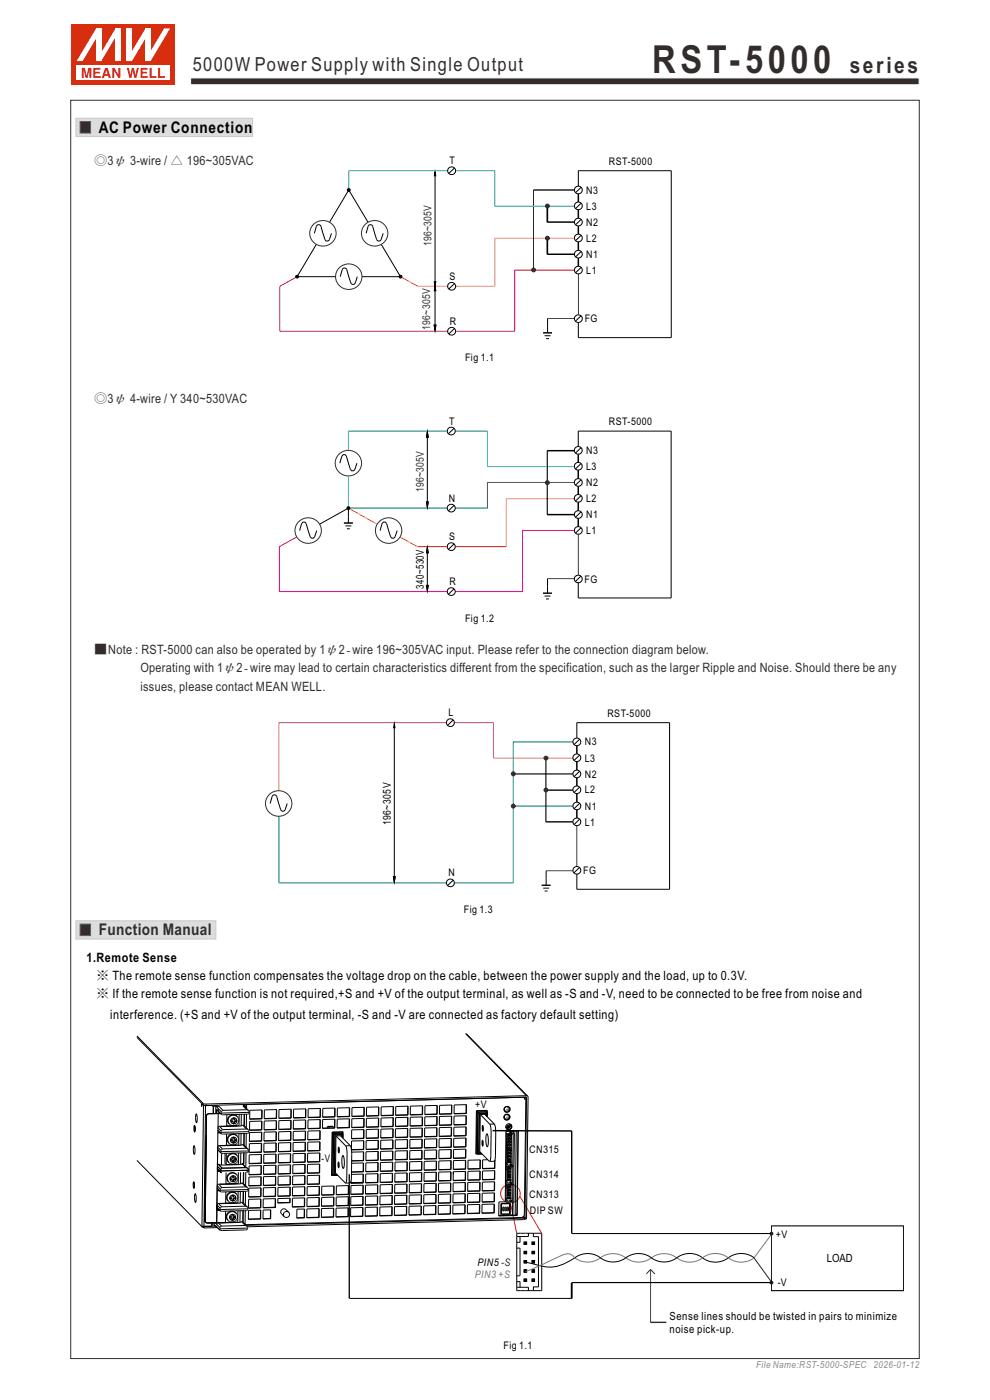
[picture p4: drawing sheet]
<svg xmlns="http://www.w3.org/2000/svg" width="210mm" height="297mm" viewBox="0 0 210 297" stroke-linecap="round" stroke-linejoin="round" font-family="sans-serif">
<defs><g id="words">
<text font-size="8.2" fill="#332c2b" x="138.4" y="15.5">RST-5000</text>
<text font-size="4.8" fill="#332c2b" x="180.2" y="15.5">series</text>
<text font-size="4.1" fill="#332c2b" x="40.9" y="15.1">5000W Power Supply with Single Output</text>
<text font-size="3.4" x="20.9" y="28.2">AC Power Connection</text>
<text font-size="3.4" fill="#332c2b" x="20.9" y="198.4">Function Manual</text>
<g font-size="2.7" fill="#332c2b">
<text x="20" y="35">◎3ψ 3-wire / △ 196~305VAC</text>
<text x="20" y="85.4">◎3ψ 4-wire / Y 340~530VAC</text>
<text x="20" y="138.7">■Note : RST-5000 can also be operated by 1ψ2-wire 196~305VAC input. Please refer to the connection diagram below.</text>
<text x="29.8" y="142.6">Operating with 1ψ2-wire may lead to certain characteristics different from the specification, such as the larger Ripple and Noise. Should there be any</text>
<text x="29.8" y="146.5">issues, please contact MEAN WELL.</text>
</g>
<g font-size="2.7">
<text x="18.4" y="204">1.Remote Sense</text>
<text x="20.4" y="207.9">※ The remote sense function compensates the voltage drop on the cable, between the power supply and the load, up to 0.3V.</text>
<text x="20.4" y="211.7">※ If the remote sense function is not required,+S and +V of the output terminal, as well as -S and -V, need to be connected to be free from noise and</text>
<text x="23.4" y="216.1">interference. (+S and +V of the output terminal, -S and -V are connected as factory default setting)</text>
</g>
<text font-size="2.4" fill="#050100" x="175.4" y="267.8">LOAD</text>
<g font-size="2.4">
<text x="142" y="280.1">Sense lines should be twisted in pairs to minimize</text>
<text x="142" y="282.8">noise pick-up.</text>
</g>
<g font-size="2.3" fill="#332c2b">
<text x="91.5" y="52.2" transform="rotate(-90 91.5 52.2)">196~305V</text>
<text x="91.3" y="69.9" transform="rotate(-90 91.3 69.9)">196~305V</text>
<text x="89.9" y="104.4" transform="rotate(-90 89.9 104.4)">196~305V</text>
</g>
<g font-size="2.3">
<text x="89.9" y="124.9" transform="rotate(-90 89.9 124.9)">340~530V</text>
<text x="82.9" y="175.1" transform="rotate(-90 82.9 175.1)">196~305V</text>
</g>
<g font-size="2.2">
<text x="95.4" y="34.9">T</text>
<text x="129.2" y="35">RST-5000</text>
<text x="124.4" y="41.1">N3</text>
<text x="124.4" y="47.9">N2</text>
<text x="124.4" y="44.5">L3</text>
<text x="124.4" y="51.2">L2</text>
<text x="95.4" y="59.4">S</text>
<text x="124.4" y="58.2">L1</text>
<text x="124.4" y="54.7">N1</text>
<text x="95.4" y="68.9">R</text>
<text x="124" y="68.4">FG</text>
<text x="98.6" y="76.7">Fig 1.1</text>
<text x="95.3" y="90.1">T</text>
<text x="129.2" y="90.2">RST-5000</text>
<text x="124.3" y="99.7">L3</text>
<text x="124.3" y="96.3">N3</text>
<text x="95.2" y="106.4">N</text>
<text x="124.3" y="106.5">L2</text>
<text x="124.3" y="103.1">N2</text>
<text x="124.3" y="113.4">L1</text>
<text x="124.3" y="109.9">N1</text>
<text x="95.3" y="114.6">S</text>
<text x="95.3" y="124.1">R</text>
<text x="124" y="123.6">FG</text>
<text x="98.6" y="131.9">Fig 1.2</text>
<text x="95.1" y="151.9">L</text>
<text x="128.9" y="152.1">RST-5000</text>
<text x="124" y="161.6">L3</text>
<text x="124" y="158.1">N3</text>
<text x="124" y="164.9">N2</text>
<text x="124" y="171.8">N1</text>
<text x="124" y="168.3">L2</text>
<text x="124" y="175.2">L1</text>
<text x="95.1" y="185.9">N</text>
<text x="123.7" y="185.4">FG</text>
<text x="98.4" y="193.8">Fig 1.3</text>
<text x="100.8" y="235">+V</text>
<text x="112.3" y="244.5">CN315</text>
<text x="68.2" y="246.4">-V</text>
<text x="112.3" y="249.8">CN314</text>
<text x="112.3" y="254.2">CN313</text>
<text x="112.4" y="257.5">DIP SW</text>
<text x="101.3" y="268.5">PIN5 -S</text>
<text x="106.8" y="286.2">Fig 1.1</text>
</g>
<g font-size="2.2" fill="#050100">
<text x="164.6" y="262.7">+V</text>
<text x="165" y="272.8">-V</text>
</g>
<text font-size="2.2" fill="#804e9a" x="100.7" y="271.2">PIN3 +S</text>
<g font-size="2" fill="#8b8b8c">
<text x="160.4" y="290.2">File Name:RST-5000-SPEC</text>
<text x="185.3" y="290.2">2026-01-12</text>
</g>
</g></defs>
<g fill="#000" stroke="#000" stroke-width=".21">
<path d="M111.2 271.3h.5v.5h-.5z" fill-rule="evenodd"/>
<path d="M111.2 269.4h.5v.5h-.5z" fill-rule="evenodd"/>
<path d="M111.2 267.4h.5v.5h-.5z" fill-rule="evenodd"/>
<path d="M111.2 265.5h.5v.5h-.5z" fill-rule="evenodd"/>
<path d="M111.2 263.5h.5v.5h-.5z" fill-rule="evenodd"/>
<path d="M112.9 271.3h.5v.5h-.5z" fill-rule="evenodd"/>
<path d="M112.9 269.4h.5v.5h-.5z" fill-rule="evenodd"/>
<path d="M112.9 267.4h.5v.5h-.5z" fill-rule="evenodd"/>
<path d="M112.9 265.5h.5v.5h-.5z" fill-rule="evenodd"/>
<path d="M112.9 263.5h.5v.5h-.5z" fill-rule="evenodd"/>
</g>
<g fill="none" stroke="#000" stroke-width=".21">
<path d="M109.6 263.5h.7M109.6 264.8h.7M109.6 271.9h.7M109.6 270.7h.7M109.6 261.6h5.3v12.2h-5.3zM109.6 273.1h2.5v.7M110.3 262.3v1.3M110.3 264.8v5.8M110.3 271.9v1.2M111.2 271.3h.5v.5h-.5zM111.2 269.4h.5v.5h-.5zM111.2 267.4h.5v.5h-.5z"/>
<path d="M111.2 265.5h.5v.5h-.5zM111.2 263.5h.5v.5h-.5zM112.1 261.6v.7h-2.4M112.9 271.3h.5v.5h-.5zM112.9 269.4h.5v.5h-.5zM112.9 267.4h.5v.5h-.5zM112.9 265.5h.5v.5h-.5zM112.9 263.5h.5v.5h-.5zM113.1 273v.8M113.1 261.6v.8M113.2 262.4h1v10.6h-1.1"/>
</g>
<path d="M40.4 16.5h154.6v1.5h-154.6z" fill-rule="evenodd" fill="#332c2b" stroke="#fefefe" stroke-width=".21"/>
<path d="M16.1 25.1h37.5v3.9h-37.5z" fill-rule="evenodd" fill="#dcdddd" stroke="#c9caca" stroke-width=".21"/>
<path d="M17 25.8h2.2v2.4h-2.2z" fill-rule="evenodd" fill="#332c2b" stroke="#5f5d5d" stroke-width=".21"/>
<g fill="none" stroke="#000" stroke-width=".21">
<path d="M92.3 37v23.3M96.4 35.6l-1.2 1.2M122.7 39.5v-3.3h19.7v35.4h-19.7v-3.2M123.3 39.7l-1.2 1.2M62.9 58.6h.2v.2h-.2zM66.7 49.5l.4-1.5a.51 .51 0 0 1 .5-.3 .51 .51 0 0 1 .5 .3l.8 2.8a.51 .51 0 0 0 .5 .4 .51 .51 0 0 0 .5-.4l.4-1.3M67.1 51.9l-4.1 6.8h8.2M69.9 47.1l4.1-6.8 4.1 6.8M72.2 58.7l.4-1.5a.51 .51 0 0 1 .5-.4 .51 .51 0 0 1 .5 .4l.8 2.8a.51 .51 0 0 0 .5 .3 .51 .51 0 0 0 .5-.3l.4-1.3M77.7 49.5l.4-1.5a.51 .51 0 0 1 .5-.3 .51 .51 0 0 1 .5 .3l.8 2.8a.51 .51 0 0 0 .5 .3 .51 .51 0 0 0 .5-.3l.4-1.3M80.9 51.9l4.1 6.8h-8.2M92.1 59.8h.3l-.1 .9z"/>
<path d="M116.1 47.1h5.7M116.1 53.9h5.7M116.1 43.8v3.3M116.1 50.6v3.4M121.8 40.3h-8.6v17M122.7 41.1v1.8M122.7 44.5v1.8M122.7 47.9v1.8M122.7 51.3v1.8M122.7 54.7v1.8M122.7 58.1v8.6M123.3 53.4l-1.2 1.1"/>
<path d="M123.3 56.7l-1.2 1.2M123.3 46.5l-1.2 1.2M123.3 49.9l-1.2 1.2M123.3 43.1l-1.2 1.2M92.1 69h.4l-.2 1zM92.3 60.8l.1 .9h-.3zM92.3 61.6v7.6M96.4 69.7l-1.2 1.1M96.4 60.2l-1.2 1.1M115.2 70.6h1.9M115.5 71.2h1.3M115.8 71.8h.7"/>
<path d="M121.8 67.5h-5.6v3.1M123.3 67l-1.2 1.1M72.1 98.3l.4-1.5 .3-.3h.4l.3 .3 .8 2.8 .3 .3h.4l.3-.3 .4-1.3M90.6 91.7l.2 1.1h-.3zM90.6 92.3v14.4M96.3 90.9l-1.2 1.1M121.8 95.6h-5.7v13.6h5.7M122.7 94.7v-3.2h19.7v35.4h-19.7v-3.3M122.7 96.4v1.7M122.7 99.7v1.8M123.3 95l-1.2 1.1M123.3 98.3l-1.2 1.2"/>
<path d="M63.6 112.6l.4-1.5 .3-.3h.4l.2 .3 .9 2.8 .3 .3h.4l.2-.3 .5-1.3M73 111h1.8M73.3 111.6h1.2M73.6 112.2h.6M73.9 107.8l-6.1 3.4M73.9 107.9v3.1M80.6 112.6l.4-1.5 .3-.3h.4l.3 .3 .9 2.8 .2 .3h.4l.3-.3 .4-1.3M90.5 106.5h.3l-.2 1.1zM90.6 116.2l.2 1.1h-.3zM90.6 117.3v7.1M96.3 115.4l-1.2 1.1M96.3 107.2l-1.2 1.2"/>
<path d="M122.7 103.2v1.7M122.7 106.5v1.8M122.7 110v1.7M122.7 113.3v8.7M123.3 108.6l-1.2 1.1M123.3 112l-1.2 1.1M123.3 101.8l-1.2 1.1M123.3 105.1l-1.2 1.2M90.5 124.2h.3l-.2 1.1zM96.3 124.9l-1.2 1.2M115.2 125.8h1.9M115.5 126.5h1.3"/>
<path d="M115.8 127.1h.7M121.8 122.8h-5.7v3M123.3 122.2l-1.2 1.1"/>
<circle cx="95.8" cy="36.2" r=".83"/>
<circle cx="63" cy="58.7" r=".31"/>
<circle cx="74" cy="40.3" r=".16"/>
<circle cx="74" cy="40.3" r=".31"/>
<circle cx="85" cy="58.7" r=".16"/>
<circle cx="85" cy="58.7" r=".31"/>
<circle cx="122.7" cy="47.1" r=".83"/>
<circle cx="122.7" cy="50.5" r=".83"/>
<circle cx="122.7" cy="40.3" r=".83"/>
<circle cx="122.7" cy="43.7" r=".83"/>
<circle cx="122.7" cy="53.9" r=".83"/>
<circle cx="122.7" cy="57.3" r=".83"/>
<circle cx="95.8" cy="60.7" r=".83"/>
<circle cx="95.8" cy="70.3" r=".83"/>
<circle cx="122.7" cy="67.6" r=".83"/>
<circle cx="95.7" cy="91.4" r=".83"/>
<circle cx="122.7" cy="95.5" r=".83"/>
<circle cx="122.7" cy="98.9" r=".83"/>
<circle cx="73.9" cy="107.8" r=".16"/>
<circle cx="73.9" cy="107.8" r=".31"/>
<circle cx="95.7" cy="116" r=".83"/>
<circle cx="95.7" cy="107.8" r=".83"/>
<circle cx="122.7" cy="105.7" r=".83"/>
<circle cx="122.7" cy="102.4" r=".83"/>
<circle cx="122.7" cy="112.5" r=".83"/>
<circle cx="122.7" cy="109.2" r=".83"/>
<circle cx="95.7" cy="125.5" r=".83"/>
<circle cx="122.7" cy="122.8" r=".83"/>
</g>
<path d="M95 36.2h-21v4.1M96.6 36.2h8.3v7.6l16.9-.1M94.9 91.4h-21v4.1M96.6 91.4h6.8v7.6h18.4M73.9 101v6.8" fill="none" stroke="#00a2e9" stroke-width=".21"/>
<path d="M63 58.7l-3.6 2v9.6h35.6M121.8 57.3h-12.6v13h-12.6M62.9 113.9l-3.6 2.1v9.5h35.6M121.8 112.5h-11v13M96.6 125.5h14.3" fill="none" stroke="#e40082" stroke-width=".21"/>
<path d="M85 58.7l3.6 2h6.4M121.8 50.6l-16.9-.1v10.2h-8.3M73.9 107.8l6.1 3.4M84.9 113.9l3.6 2.1h6.4M107.4 105.8v10.2h-10.8M107.4 105.8h14.4" fill="none" stroke="#f08519" stroke-width=".21"/>
<g fill="#000" stroke="#000" stroke-width=".21">
<path d="M92.3 36.4l.1 .9h-.3z" fill-rule="evenodd"/>
<path d="M92.1 59.8h.3l-.1 .9z" fill-rule="evenodd"/>
<path d="M92.3 60.8l.1 .9h-.3z" fill-rule="evenodd"/>
<path d="M92.1 69h.4l-.2 1z" fill-rule="evenodd"/>
<path d="M90.6 91.7l.2 1.1h-.3z" fill-rule="evenodd"/>
<path d="M90.6 116.2l.2 1.1h-.3z" fill-rule="evenodd"/>
<path d="M90.5 106.5h.3l-.2 1.1z" fill-rule="evenodd"/>
<path d="M90.5 124.2h.3l-.2 1.1z" fill-rule="evenodd"/>
</g>
<g fill="#332c2b" stroke="#332c2b" stroke-width=".21">
<circle cx="116.1" cy="43.7" r=".41"/>
<circle cx="116.1" cy="50.5" r=".41"/>
<circle cx="113.2" cy="57.3" r=".41"/>
<circle cx="116.1" cy="102.4" r=".41"/>
</g>
<g fill="none" stroke="#332c2b" stroke-width=".21">
<circle cx="68.5" cy="49.5" r="2.75"/>
<circle cx="74" cy="58.7" r="2.75"/>
<circle cx="79.5" cy="49.5" r="2.75"/>
<circle cx="73.9" cy="98.3" r="2.75"/>
<circle cx="65.4" cy="112.6" r="2.75"/>
<circle cx="82.4" cy="112.6" r="2.75"/>
</g>
<path d="M73.9 107.8h21M103.4 102.4h18.4M103.4 102.3v5.5h-6.8" fill="none" stroke="#009b4c" stroke-width=".21"/>
<path d="M16.1 195.3h29.7v3.9h-29.7z" fill-rule="evenodd" fill="#dcdddd" stroke="#c9caca" stroke-width=".21"/>
<path d="M17 196h2.2v2.5h-2.2z" fill-rule="evenodd" fill="#332c2b" stroke="#5f5d5d" stroke-width=".21"/>
<path d="M104.5 239.9h16.8v21.8h42.3M74.1 249.1v26.3M74.1 275.4h47.2M121.3 272.1v3.4M121.3 272.1h42.3M127.3 266.8a4.6 4.6 0 0 0 5.7-.2 4.5 4.5 0 0 1 5.2 .2M127.4 266.8a4.5 4.5 0 0 0-5.5 0 8.5 8.5 0 0 1-6.7 1.9l-3.8-1M138.1 266.8a4.6 4.6 0 0 0 5.8-.2 4.5 4.5 0 0 1 5.1 .2M159.9 266.8a4.6 4.6 0 0 0-5.8 .3 4.5 4.5 0 0 1-5.1-.3M163.7 260.1h27.9v13.7h-27.9z" fill="none" stroke="#050100" stroke-width=".21"/>
<path d="M121.9 266.8a4.5 4.5 0 0 0 5.5 0M121.9 266.8a1.84 1.84 0 0 0-2.5-.6l-7.9 3.6M138.2 266.8a4.6 4.6 0 0 1-5.6-.1 4.5 4.5 0 0 0-5.3 .2M154.5 266.8a4.6 4.6 0 0 0-5.8 .3 4.6 4.6 0 0 1-5.4-.4 4.6 4.6 0 0 0-5.2 .2M163.7 261.8l-3.8 5.1a4.5 4.5 0 0 1-5.4-.1" fill="none" stroke="#804e9a" stroke-width=".21"/>
<path d="M159.9 266.8l3.8 5.3" fill="none" stroke="#231f20" stroke-width=".21"/>
<g fill="#231f20" stroke="#231f20" stroke-width=".21">
<circle cx="163.7" cy="261.7" r=".3"/>
<circle cx="163.7" cy="272.1" r=".3"/>
</g>
<g fill="none" stroke="#332c2b" stroke-width=".21">
<path d="M138 269.3l-.9 .9M138 269.3v11.2h3.4M138 269.3l.9 1"/>
<circle cx="59.1" cy="170.5" r="2.75"/>
</g>
<path d="M106.7 251.9a2.05 2.05 0 0 1 3.1-.1 2.05 2.05 0 0 1-.2 3 2.05 2.05 0 0 1-3-.4 1.87 1.87 0 0 1 .1-2.5zM108.3 255.2l1.3 6.4M110.3 253.8l4.6 7.8" fill="none" stroke="#e62129" stroke-width=".21"/>
<g fill="none" stroke="#000" stroke-width=".21">
<path d="M83.6 154.1v32.8M96.1 152.7l-1.2 1.2M122.4 156.6v-3.3h19.6v35.4h-19.6v-3.3M122.4 158.2v1.7M123 156.8l-1.2 1.2M57.3 170.5l.4-1.5a.51 .51 0 0 1 .5-.4 .51 .51 0 0 1 .5 .4l.8 2.8a.51 .51 0 0 0 .5 .3 .51 .51 0 0 0 .5-.3l.4-1.3M109 164.2h12.5M115.5 167.6h6M115.8 174.4h5.7M115.8 160.8v13.6M122.4 161.6v1.8M122.4 165v1.7"/>
<path d="M122.4 168.4v1.8M122.4 171.8v1.7M122.4 175.2v8.6M123 170.4l-1.2 1.2M123 173.8l-1.2 1.1M123 163.6l-1.2 1.2M123 167l-1.2 1.1M123 160.2l-1.2 1.1M83.5 186h.3l-.2 1.1zM96.1 186.7l-1.2 1.2M114.9 187.8h1.9M115.2 188.4h1.3"/>
<path d="M115.5 189h.7M121.5 184.7h-5.7v3.1M123 184l-1.2 1.2M29 219.8l14.1 14.3M98.7 219.3l13 13.1M98.9 219.3l13 13.2M29 220.1l14.1 14.3M41.2 238.8l.2 .6-.1 .7-.2-.6zM41.3 238.9h.1M41.3 238.9l.1 .8M41.4 240h-.1M41.4 239.2v.5"/>
<path d="M41.4 240h.1M41.4 239.8v.1M41.4 239.9h.1M41.4 239.1v.1M41.4 239.7v.1M41.6 236.3l.2 .8-.1 1.1-.2-.9zM42.8 234.1l-.1 .3M42.8 234.4h-.1M42.8 234.2v.5l-.1-.3M42.8 234.2h.1M42.8 234.2l.4 .3M43.1 234.1l.6 .1"/>
<path d="M43.1 234.4l.6 .1M43.1 234.1v.3M43.2 234.5l.4 .1M43.2 234.5l-.4 25.6M43.6 234.6l-.3 25.6M43.7 234.2v.3M43.8 236.7l-.3 22.2M43.8 236.7v.1M43.8 236.8l-.3 22.2M44.2 236.3l-.3 .1-.1 .3M44.2 236.3h.1M44.3 236.3l-.3 .2-.2 .3"/>
<path d="M44.9 234.5h.1M44.9 234.5l.3 .1M44.9 234.5l-1.3 .1M45.1 234.5v.1M45.1 234.5l.2 .2M45.1 234.6h.1M45.2 234.6v1.6l.1-1.5M45.6 234.5l.2 .2M45.7 234.5v.1M45.8 234.7h-.5M45.8 234.7v1.5M45.8 234.5l.2 .1"/>
<path d="M45.9 235.4h.1M45.9 235.4l1.1 1M45.9 235.4v.8M45.9 234.8l1.1 1.1M46 234.6l.5 .1M46 234.8h.1M46 234.6l-.1 .2M46 234.8h-.1M46 235.4l.9 .9M46.1 234.8h-.1M46.1 234.7h.1M46.2 234.7h.1"/>
<path d="M46.2 239.8h.1M46.2 239.3l-.2 20.4M46.2 239.8l.7 .7M46.2 239.3h.1M46.2 239.3l.7 .6M46.3 234.7h.1M46.3 235.2l-.1 4.1M46.4 234.7h.1M46.5 234.7l-.4 .1M46.5 234.7l.8 .9M46.5 238.9l.1 .1M46.6 238.9l-.4 .4"/>
<path d="M46.6 239l.6 .6M46.8 236.2l-2.6 .1M46.8 236.2l-2.5 .1M46.8 238.9l.3 .1M46.9 239.9v.6M46.9 236.3l.1 .2M47 235.9h.1M47 236.4h.1M47 235.9v.5M47 235.9v.1M47 239.8l-.1 .1M47 239.8h.1"/>
<path d="M47 236.5h.1M47.1 239.7l-.1 .1M47.1 239.7h.1M47.1 238.9v.1M47.1 236.5h.1M47.1 235.7l-.1 .2M47.1 235.6v.1M47.2 239.6l-.1 .1M47.3 235.6h-.2M49 237.6v.4M49 238l.4 .4M49 237.8l.4 .1"/>
<path d="M49.4 237.9v.5M49.4 237.9l-.4 .1M49.4 237.2l-.4 .4M49.4 237.2v.4h-.4M49.7 238.3h-.3M49.7 238.3l.1 .1M49.7 237.8l.1 .1M49.7 237.8v.5M49.7 237.2l.1 .4M49.8 238.4h-.4M49.8 237.9v.5M49.8 237.2l.4 .4"/>
<path d="M49.8 237.2h-.4M49.8 237.2v.4M50.1 237.6v.2M50.1 237.8h-.4M50.1 237.8l.1 .1M50.2 238.8l-3.6 .1M50.2 237.9l-.4 .5M50.2 237.9h-.4M50.2 237.6v.3M50.2 237.6h-.4M50.3 236.9l-.8-.3-.8 .3-.3 .8 .3 .8M50.3 236.9l-.8-.4-.9 .3-.3 .9 .4 .8"/>
<path d="M50.3 236.9h.1M50.4 236.9h.1M50.4 236.9v.1M50.4 237l.2 .9M50.6 237.9a1.18 1.18 0 0 1-1.9 .6M50.6 237.9h.1M50.7 236.4v2.4l-2.6 .1v-2.4M51.2 238.9l-4.1 .1M51.2 236.4v2.5M51.5 238.7l-.3 .2M51.5 238.7l.8 .8M51.5 238.7h.1"/>
<path d="M51.5 234.6l.8 .8M51.6 238.7h-.1M51.6 238.7h.1M51.6 234.6h-.1M51.6 234.6h.1M51.7 238.7h.1M51.7 234.3l.1 .2M51.7 234.6h.1M51.7 238.7l.1 .1M51.8 238.8l.8 .9M51.8 234.6h.1M51.8 234.6v.1"/>
<path d="M51.8 236.4v2.4M51.8 234.7h.1M51.8 234.5l-.3 .1M51.8 234.5v.2M51.8 234.7l1 .9M51.9 236.4l-.1 2.4M51.9 234.7h.4M51.9 234.7h.1M51.9 234.3h.1M51.9 234.3v.4M52.2 234.7h.1M52.2 234.7h-.3"/>
<path d="M52.2 234.3v.4M52.2 234.6h.1M52.2 234.3h-.3M52.2 234.6v.1M52.2 234.3h.1M52.2 234.3l.1 .4M52.3 236.4l-.1 2.9M52.3 239.5l-5.1 .1M52.3 239.5l.2 .1M52.3 234.7v.5M52.3 235.4l.3 .1M52.3 235.4l-5 .2"/>
<path d="M52.5 239.6h.1M52.6 239.6l.1 .1M52.6 235.5h.1M52.6 235.5l.1 .1M52.7 239.7h.1M52.7 239.7l.1 .4M52.7 236.3l-5.6 .2M52.7 235.6h.1M52.7 236.3h.1M52.8 235.6v.6M52.8 236.2l-.1 .1M52.8 236l-5.8 .1"/>
<path d="M52.8 236.1h.1M53 237.9l2.6-.1-.1 1.9-2.6 .1zM53 235.5h2.6v1.9h-2.6zM55.5 239.7h-2.6M55.5 239.7h.1M55.5 237.8v1.9M55.5 237.3l.1 .1M55.5 237.3l-2.5 .1M55.5 235.5v1.8M56 237.8h2.7l-.1 1.8-2.6 .1zM56.1 235.5l2.6-.1v1.9l-2.6 .1zM58.6 239.6h-2.6"/>
<path d="M58.6 239.6h.1M58.6 237.8v1.8M58.6 237.2l-2.5 .1M58.6 237.2l.1 .1M58.6 235.4v1.8M59.1 237.7h2.7l-.1 1.9h-2.6zM59.2 235.4l2.6-.1v1.9l-2.6 .1zM61.7 239.5l-2.6 .1M61.7 239.5v.1M61.7 237.7v1.8M61.7 237.1l-2.5 .1M61.7 237.1l.1 .1"/>
<path d="M61.7 235.3v1.8M62.2 237.7l2.7-.1-.1 1.9h-2.6zM62.3 235.3l2.6-.1v1.9l-2.7 .1zM64.8 240l-.1 1.8M64.8 239.4l-2.6 .1M64.8 239.4v.1M64.8 237.6v1.8M64.8 237.1h-2.6M64.8 237.1h.1M64.8 235.2v1.9M65.3 239.9h2.6v1.9h-2.6zM65.3 237.6l2.6-.1v1.9l-2.6 .1z"/>
<path d="M65.4 235.2h2.6v1.8l-2.7 .1zM67.9 239.9l-.1 1.8M67.9 239.3l-2.6 .1M67.9 239.3v.1M67.9 237.5v1.8M67.9 237h-2.5M67.9 237h.1M67.9 235.2v1.8M68.4 237.5l2.6-.1v1.9l-2.6 .1zM68.5 235.1h2.6v1.9h-2.7zM69.6 239h1M69.6 239l-.2 .3"/>
<path d="M69.6 239h.1M69.6 239l.3 .3M70.6 239h-1M70.6 239l.3 .3M71 239.3h-2.6M71 239.3h.1M71 236.9l-2.6 .1M71 236.9l.1 .1M71 237.4v1.9M71 235.1v1.8M71.5 237.4h2.6v1.8l-2.6 .1zM71.6 235.1l2.6-.1-.1 1.9h-2.6z"/>
<path d="M74.1 239.2h-2.6M74.1 239.2h.1M74.1 237.4v1.8M74.1 236.8l-2.6 .1M74.1 236.8v.1M74.1 235v1.8M74.6 239.7l2.6-.1v1.9l-2.6 .1zM74.6 237.3h2.6v1.9h-2.6zM74.7 235l2.6-.1-.1 1.9-2.6 .1zM77.1 239.6v1.9M77.1 239.1l-2.5 .1M77.1 239.1l.1 .1"/>
<path d="M77.2 237.3l-.1 1.8M77.2 236.7l-2.6 .1M77.2 236.7v.1M77.2 234.9v1.8M77.7 239.6l2.6-.1v1.9l-2.6 .1zM77.7 237.3l2.6-.1v1.9h-2.6zM77.8 234.9l2.6-.1-.1 1.9-2.6 .1zM80.2 239.5v1.9M80.2 239l-2.5 .1M80.2 239l.1 .1M80.3 237.2l-.1 1.8M80.3 236.7h-2.6"/>
<path d="M80.3 236.7h.1M80.3 234.8v1.9M80.8 239.5h2.6v1.9h-2.6zM80.8 237.2l2.6-.1v1.9l-2.6 .1zM80.9 234.8l2.6-.1-.1 1.9-2.6 .1zM83.3 239.5v1.8M83.3 238.9l-2.5 .1M83.3 238.9l.1 .1M83.4 237.1l-.1 1.8M83.4 236.6h-2.6M83.4 236.6h.1M83.4 234.8v1.8"/>
<path d="M83.9 239.5l2.6-.1v1.9h-2.6zM83.9 237.1l2.6-.1v1.9l-2.6 .1zM83.9 234.7h2.7l-.1 1.9h-2.6zM86.4 239.4v1.8M86.4 238.9h-2.5M86.4 238.9h.1M86.5 237l-.1 1.9M86.5 236.5l-2.6 .1M86.5 236.5v.1M86.5 234.7v1.8M87 239.4l2.6-.1v1.9l-2.6 .1zM87 237l2.6-.1v1.9l-2.6 .1z"/>
<path d="M87 234.7l2.7-.1-.1 1.9h-2.6zM89.5 239.3v1.8M89.5 238.8h-2.5M89.5 238.8h.1M89.6 236.9l-.1 1.9M89.6 236.4l-2.6 .1M89.6 236.4v.1M89.6 234.6v1.8M90.1 239.3l2.6-.1v1.9l-2.6 .1zM90.1 236.9h2.6v1.9h-2.6zM90.1 234.6l2.7-.1-.1 1.9-2.6 .1zM92.6 239.2v1.9"/>
<path d="M92.6 238.7l-2.5 .1M92.6 238.7l.1 .1M92.7 236.9l-.1 1.8M92.7 236.3l-2.6 .1M92.7 236.3v.1M92.7 234.5v1.8M93.2 239.2l2.6-.1v1.9l-2.6 .1zM93.2 236.9l2.6-.1v1.9h-2.6zM93.2 234.5l2.6-.1v1.9l-2.6 .1zM93.3 236.9h-.1M93.4 236.9h-.1M95.7 239.1v1.9"/>
<path d="M95.7 238.6l-2.5 .1M95.7 238.6l.1 .1M95.8 236.8l-.1 1.8M95.8 236.3h-2.6M95.8 236.3h.1M95.8 234.4v1.9M96.3 239.1h2.6v1.9h-2.6zM96.3 236.8l2.6-.1v1.9l-2.6 .1zM96.3 234.4l2.6-.1v1.9l-2.6 .1zM98.8 239.1v1.8M98.8 238.5l-2.5 .1M98.8 238.5l.1 .1"/>
<path d="M98.9 236.2h-2.6M98.9 236.7l-.1 1.8M98.9 236.2h.1M98.9 234.3v1.9M101.2 235.8l-.2 8.7M101.2 235.8l.1 .2M101.2 235.7v.1M101.2 235.7l.2 .2M101.3 236h.1M101.3 236l-.1 8.7M101.4 236l-.1 8.7M101.4 236l.2 .2"/>
<path d="M101.4 235.9l-.1 .1M101.4 235.9h.1M101.5 235.9l-.1 .1M101.5 235.9l.2 .3M101.6 236.2h.1M101.6 236.2l-.1 8.4M101.7 236.2h-.1M101.7 236.2h.1M101.7 236.2l-.1 8.4M101.9 236.4l-.1 8M101.9 236.4l1 .1M101.9 236.4l2 2.1"/>
<path d="M102.4 238.8l.1 .6-.1 .6zM102.5 238.9v1M102.9 236.4l2 2.1M103 235.7h.1M103 235.7l.3 .2M103 235.7h-1.8M103.1 236.1l.1 .1M103.1 236.1v.1M103.1 236.1l-1.4 .1M103.1 236.2v.4M103.1 236.2h-1.4M103.2 236.2h-.1"/>
<path d="M103.2 236.2l-.1 .5M103.2 235.9h.1M103.2 235.9h-1.8M103.3 235.9v.1M103.3 235.9l-.2 .2M103.3 235.9h-1.8M103.3 235.9h.1M103.3 236l-.1 .2M103.3 235.9v1M103.3 236.9l.1-1.3h-2.3l-.2 9.2h1.4h-1M103.9 238.5l.2 .7 .1 1.2-.1 5-.3 1M104.9 238.5l.2 1.5-.1 5.8-.2 .6h-1"/>
<path d="M104.9 238.5h-1M106.9 236.9l.2 .4M106.9 235.2l.2 .4M107.1 237.3h.1M107.1 235.6h.1M107.3 240l2.6-.1-.2 18-3.9 .1v-3h1.4zM107.4 236.4l.4 .2M107.4 234.7l.4 .2M107.5 238.9l.4-.2 .2 .4-.4 .2zM107.8 236.6l-.3-.2-.3 .2-.2 .3 .1 .4M107.8 236.6h.1M107.8 236.6l.1 .2"/>
<path d="M107.8 234.9l-.4-.1-.3 .1-.1 .4 .1 .3M107.8 234.9h.1M107.8 234.9l.1 .2M107.9 238.4h.1M107.9 238.4l.3 .3-.1 .5-.5 .1-.3-.4M107.9 236.8h.1M107.9 236.8a.49 .49 0 0 1-.2 .5 .49 .49 0 0 1-.6 0M107.9 235.1a.49 .49 0 0 1-.2 .6 .49 .49 0 0 1-.6-.1M107.9 235.1h.1M108 236.5l.1 .5-.2 .4-.4 .2-.5-.2M108 234.9l.1 .4-.2 .5-.5 .1-.4-.2M108.1 238.5l.1 .4-.1 .3-.4 .1-.3-.1"/>
<path d="M108.4 238.6l.1 .4-.2 .4-.5 .2-.4-.2M108.7 240l.4 .4M109 239.9v.4M109.5 239.9l-.2 17.9M109.9 239.9l-.3 17.9M111.2 232.8h.1M111.2 232.8v.4l.3-.1M111.5 233.1h-.3M111.5 233.1h.1M111.5 232.8h.1M111.5 233.1l-.3 24.8-.3 .1v.3M111.5 232.8h-.3"/>
<path d="M111.5 232.8v.3M111.7 232.8h.1M111.7 232.8l-68 1.7M111.7 232.4l.2 .1M111.7 232.4l-68 1.8M111.7 232.8l-.3 25.5M111.9 232.5l-.2 25.7M29 246.2l13.9 14.1M41 250.8a.42 .42 0 0 1 .2 .6l-.1 .7zM41.1 243.1l.2 .2 .1 .7-.2 .9-.2-.9zM41.2 250.9h.1M41.2 250.9v1"/>
<path d="M41.2 252h.1M41.2 251.9v.1M41.2 251.9h.1M41.2 251.1v.6M41.4 253.3h.1l.1 .8-.1 1-.2-.8zM43.5 259v.1M43.5 258.9v.2M43.5 258.9v.3M43.5 259h.1M43.5 258.9v.1M43.5 259.1h.1M43.5 259.1l.1 .1"/>
<path d="M43.5 259l.2 .3M43.5 259.2h.1M43.5 253.1l.1 .1M43.6 259.2h.1M43.6 259.2l.1 .1M43.7 240.8l.1 .1M45.4 259.9l.2 .2M45.5 259.4v.5h-.6v-.5v.7l-1.6 .1M45.6 259.9l1 1M45.6 259.9v.2M45.6 259.9l.1 .1M45.7 259.4l.9 1"/>
<path d="M45.7 260h.1M46 256.2h.1M46 255.6v.9l.3 .2M46 256.2l.7 .6M46 255.6l.7 .7M46.1 252.1h.1M46.1 252.1l.6 .6M46.1 256.6h.1M46.1 248.2l.3 .3M46.1 248h.1M46.1 248l.7 .6M46.1 247h.2"/>
<path d="M46.1 247.4v.1M46.1 248l.7 .7M46.1 247.5l.7 .6M46.2 248.4l.2 .1M46.2 243.9h.1M46.2 243.3v.1M46.2 256.6l.1 .1M46.2 243.9l.6 .6M46.2 256.6h.1M46.2 247h.1M46.2 243.9l.6 .7M46.2 243.4l.7 .6"/>
<path d="M46.3 256.7h.1M46.3 259.4l.7 .7M46.3 247h.1M46.3 255.3l.7 .7M46.3 247l.7 .2M46.3 247l.8 .8M46.3 255.3l-.3 .3M46.4 248.5h.1M46.4 251.2l.7 .7M46.4 251.2l-.3 .3 .6 .7M46.5 243h.1M46.5 256.6l-.2 .1"/>
<path d="M46.5 243l-.3 .3M46.5 243l.7 .7M46.5 252.6h-.4M46.6 256.7h-.3M46.6 259.4h.2M46.6 248.5h-.2M46.6 252.6h-.5M46.6 255.3h.3M46.7 256.8v.1M46.7 248.5h-.3M46.7 251.2l.2 .1M46.7 256.3v.1"/>
<path d="M46.7 240.3h-.5M46.7 256.4v.4M46.7 256.4v.1M46.7 252.7l.2 .2M46.7 256.9h.1M46.7 252.7l.1 .1M46.7 256.9l.1 .1M46.7 252.2l.1 .3M46.7 252.7h.1M46.8 248.6v.1M46.8 252.5l-.1 .2M46.8 256.2h.1"/>
<path d="M46.8 256.2l-.1 .1M46.8 240.3l-.6 .1M46.8 243l.2 .1M46.8 252.8h.1M46.8 248.7h.1M46.8 248.1v.5M46.8 244.5l.1 .1M46.8 252.1h.1M46.8 252.1l-.1 .1M46.8 259.4h.1M46.8 248.7l.2 .1M46.8 257h.1"/>
<path d="M46.8 256.1h.1M46.8 244.6h.1M46.8 256.1v.1M46.9 244v.5M46.9 244.5l-.1 .1M46.9 248l-.1 .1M46.9 248h.1M46.9 255.3h.1M46.9 244.6h.1M46.9 252.9h.1M46.9 252l-.1 .1M46.9 252h.1"/>
<path d="M46.9 240.5h.1M46.9 240h.1M46.9 244.6l.1 .1M46.9 243.9v.1M46.9 243.9h.1M46.9 251.2v.1M46.9 247.9v.1M46.9 247.9h.1M47 240.5h.1M47 243.8l-.1 .1M47 243.8h.1M47 244.7v2.5"/>
<path d="M47 256l-.2 .1M47 243v.1M47.1 251.9l-.2 .1M47.1 247.8l-.1 .1M47.2 243.7l-.2 .1M47.7 244.7v2.1l.3 .3M47.9 252.8v2.4M48 248.8l-.1 2.4M48 244.7v2.4M48.7 258.1v.3M48.7 258.4l.5 .5M48.7 258.3l.5 .1"/>
<path d="M48.7 254.3l.5 .5M48.8 254l-.1 .3M48.8 254.2l.4 .1M48.8 250.2l.5 .5M48.8 249.9v.3M48.8 250.1l.5 .1M48.9 246.1l.4 .5M48.9 246l.4 .1M48.9 245.8v.3M48.9 242l.5 .5M48.9 241.9l.5 .1M48.9 241.7v.3"/>
<path d="M49.2 258.4h-.5M49.2 258.4v.5M49.2 257.6l-.5 .5M49.2 257.6v.5h-.5M49.2 254.3v.5M49.2 254.7h.2M49.2 254.3h-.5M49.2 253.5l-.4 .5M49.2 253.5v.5h-.4M49.3 250.2h-.5M49.3 250.2v.5M49.3 249.4l-.5 .5"/>
<path d="M49.3 249.4v.5h-.5M49.3 255.2h.1M49.3 246.1h-.4M49.3 246.1v.5M49.3 245.4l-.4 .4M49.3 245.4v.4h-.4M49.4 251.1h-.1M49.4 242v.5M49.4 242h-.5M49.4 241.3l-.5 .4M49.4 241.3v.4h-.5M49.4 258.7l.1 .1"/>
<path d="M49.4 258.7l-.2 .1M49.4 258.3v.4M49.4 258.3l.1 .1M49.4 257.6l.1 .5M49.4 254.7l.1 .1M49.5 254.2l-.1 .5M49.5 254.2v.1M49.5 253.5v.5M49.5 258.8l-.3 .1M49.5 258.4v.4M49.5 257.6l.5 .5M49.5 257.6h-.3"/>
<path d="M49.5 257.6v.5M49.5 250.6h-.2M49.5 250.6l.1 .1M49.5 250.1v.5M49.5 250.1l.1 .1M49.5 249.4l.1 .5M49.5 254.8h-.3M49.5 254.3v.5M49.6 253.5l.4 .5M49.6 253.5h-.4M49.6 246l.1 .1M49.6 246.5v.1"/>
<path d="M49.6 246v.5M49.6 246.5h-.3M49.6 253.5l-.1 .5M49.6 245.3l.1 .5M49.6 250.7h-.3M49.6 250.2v.5M49.6 242.4h-.2M49.6 242.4l.1 .1M49.6 249.4l.5 .5M49.6 249.4h-.3M49.6 249.4v.5M49.6 241.9v.5"/>
<path d="M49.6 241.9l.1 .1M49.6 241.3l.1 .4M49.6 246.6h-.3M49.7 246.1l-.1 .5M49.7 245.3l.4 .5M49.7 245.3l-.4 .1M49.7 245.3v.5M49.7 242.5h-.3M49.7 242v.5M49.7 241.3l.5 .4M49.7 241.3h-.3M49.7 241.3v.4"/>
<path d="M49.9 258.3h-.5M49.9 258.3l.1 .1M49.9 258.1v.2M49.9 259.3l-5.9 .2-.3-.2M49.9 254.2h-.4M49.9 254v.2M49.9 254.2l.1 .1M49.9 259.3h.1M50 258.4l-.5 .4M50 258.4h-.5M50 258.1v.3M50 258.1h-.5"/>
<path d="M50 255.2h-.1M50 250.1h-.5M50 249.9v.2M50 250.1l.1 .1M50 255.2h.1M50 254.3l-.5 .5M50 254v.3M50 254.3h-.5M50 254h-.5M50 246h-.4M50 246l.1 .1M50 245.8v.2"/>
<path d="M50 251.1h.1M50.1 250.2l-.5 .5M50.1 249.9v.3M50.1 249.9h-.5M50.1 250.2h-.5M50.1 241.9h-.5M50.1 241.9l.1 .1M50.1 257.4l-.9-.4-.8 .4-.3 .8 .3 .7M50.1 257.4l-.8-.5-1 .4-.3 .8 .4 .8M50.1 241.7v.2M50.1 257.4h.1M50.1 257.4l.1 .1"/>
<path d="M50.1 246.1l-.5 .5M50.1 245.8v.3M50.1 245.8h-.4M50.1 246.1h-.4M50.1 253.3l-.3-.2a1.14 1.14 0 0 0-1.4 .3 1.14 1.14 0 0 0 0 1.4M50.1 253.3l-.4-.3a1.14 1.14 0 0 0-1.4 .3 1.14 1.14 0 0 0 .1 1.4l.4 .4 .5 .1M50.1 253.3h.1M50.1 253.3l.1 .1M50.2 242.9l-3.7 .1M50.2 242l-.5 .5M50.2 241.7v.3M50.2 242h-.5"/>
<path d="M50.2 241.7h-.5M50.2 257.5v.1M50.2 249.2l-.8-.3-.9 .3-.3 .7 .3 .8M50.2 249.2l-.7-.4-.7 .1-.6 .6v.7a1.28 1.28 0 0 0 1.1 .9M50.2 249.2h.1M50.2 249.2l.1 .1M50.2 253.4l.1 .1M50.2 245.1l-.8-.3-.8 .3-.3 .7 .3 .8M50.2 245.1l-.6-.4-.8 .1-.6 .7v.6a1.2 1.2 0 0 0 1.2 .9 1.2 1.2 0 0 0 1.1-.9M50.2 245.1h.1M50.2 257.6h.1M50.2 257.6a1.15 1.15 0 0 1-.3 1.4 1.15 1.15 0 0 1-1.5-.1"/>
<path d="M50.3 245.1v.1M50.3 249.3a1.12 1.12 0 0 1-.9 1.8M50.3 241l-.3-.2a1.14 1.14 0 0 0-1.4 .3 1.14 1.14 0 0 0 0 1.4M50.3 241l-.4-.3a1.14 1.14 0 0 0-1.5 .4 1.14 1.14 0 0 0 .2 1.4M50.3 241h.1M50.3 253.5h.1M50.3 253.5a1.13 1.13 0 0 1-1 1.7M50.3 241l.1 .1M50.3 241a1.15 1.15 0 0 1-.1 1.6 1.15 1.15 0 0 1-1.6-.1M50.3 245.2l.2 .9M50.5 256.9l-.1 2.4h-2.6l.1-2.4M50.5 252.8v2.4l-4.2 .1"/>
<path d="M50.5 246.1h.1M50.6 248.7l-.1 2.4-4.1 .1M50.6 244.6v2.4l-2.6 .1M50.7 240.5l-.1 2.4-2.6 .1 .1-2.4M50.9 259.3l-4.1 .1M50.9 256.9v2.4M51 255.2l-4.1 .1M51 252.8v2.4M51 251.2l-4.1 .1M51 248.7v2.5M51.1 247.1l-4.1 .1M51.1 244.6v2.5"/>
<path d="M51.1 243l-4.1 .1M51.1 240.5v2.5M51.2 259.2l-.3 .1M51.2 259.2l.8 .8M51.3 255.1l-.3 .1M51.3 255.1l.8 .8M51.3 255.1h.3M51.3 259.1h.1M51.3 255.1h.1M51.3 259.1l-.1 .1M51.3 251l-.3 .2M51.3 251l.8 .8"/>
<path d="M51.3 251h.1M51.4 259.1h.1M51.4 251h.1M51.4 246.9l-.3 .2M51.4 246.9l.8 .8M51.4 246.9h.1M51.4 259.1l.1 .1M51.4 242.8l-.3 .2M51.4 242.8l.8 .8M51.5 246.9h.1M51.5 242.8h-.1M51.5 251h.1"/>
<path d="M51.5 242.8h.1M51.5 259.2v.1M51.5 259.3l.9 .9M51.5 256.8v2.4M51.6 255.1v.1M51.6 251h.1M51.6 246.9h-.2M51.6 246.9h.1M51.6 242.8h.1M51.6 252.7l-.1 2.4M51.6 255.2l.8 .8M51.6 256.8v2.5"/>
<path d="M51.6 251l.9 .9M51.6 248.7v2.3M51.6 252.7v2.5M51.7 242.8h.1M51.7 246.7l-.1 .2M51.7 246.7l-.3 .2M51.7 242.8l1 1M51.7 244.6v2.1M51.7 248.7v2.4M51.7 240.5v2.4M51.8 244.6l-.1 2.4M51.8 259.5h.1"/>
<path d="M51.8 259.5h.2M51.8 240.5v2.4M51.9 259.5v.1M52 259.7h.1M52 259.5v.2M52 260l-5 .1M52 256.8v2.7M52 260l.3 .1M52.1 252.7l-.1 2.9M52.1 255.9l-5.1 .1M52.1 255.9l.2 .1M52.1 251.8l-5 .1"/>
<path d="M52.1 251.8l.4 .2M52.1 248.7v2.8M52.2 247.7l.4 .2M52.2 247.7l-5.1 .1M52.2 244.6l-.1 2.8M52.2 240.5v2.8M52.2 243.6l-5 .1M52.2 243.6l.3 .1M52.3 256.8l-5.5 .2M52.3 256.8h.1M52.3 256h.1M52.3 256l.2 .1"/>
<path d="M52.4 252.7l-5.5 .2M52.4 252.7h.1M52.4 256l.1 .1M52.4 248.6h.1M52.4 248.6l-.1 .1M52.4 256.8h-.1M52.5 256.8h-.1M52.5 256.1h.1M52.5 244.5l-5.5 .2M52.5 244.5h.1M52.5 243.7h.1M52.5 243.7l.1 .1"/>
<path d="M52.5 252.7h-.1M52.5 256.1v.7M52.5 252.7h.1M52.5 252h.1M52.5 240.4l-5.5 .1M52.5 240.4h.1M52.5 252l.1 .1M52.6 247.9h.1M52.6 256.2v.1M52.6 256.4l-5.9 .2M52.6 247.9l.1 .5M52.6 244.5h-.1"/>
<path d="M52.6 252.1v.1M52.6 252.3l-5.8 .2M52.6 252.2l-.1 .5M52.6 244.5h.1M52.6 243.8h.1M52.7 240.4h.1M52.7 240.4h-.2M52.7 243.8v.5M52.7 248.5l-.3 .1M52.7 248.4v.1M52.7 248.1h.1M52.7 248.3l-5.9 .1"/>
<path d="M52.7 256.8l2.6-.1v1.9l-2.6 .1zM52.7 244.3h.1M52.7 244.3l-.1 .2M52.7 244.2l-5.8 .1M52.7 254.4h2.6v1.9h-2.6zM52.8 252.1l2.6-.1v1.9l-2.7 .1zM52.8 240.2h.1M52.8 240.1l-5.9 .1M52.8 240.1l-.1 .3M52.8 249.7l2.6-.1v1.9l-2.6 .1zM52.8 248.1h.1M52.8 247.3h2.6v1.9h-2.6z"/>
<path d="M52.9 245l2.6-.1-.1 1.9-2.6 .1zM52.9 242.6h2.6v1.8l-2.6 .1zM52.9 240.3l2.6-.1v1.9l-2.6 .1zM55.2 258.5l.1 .1M55.2 258.5l-2.5 .1M55.3 256.7l-.1 1.8M55.3 256.2l-2.6 .1M55.3 256.2v.1M55.3 254.4v1.8M55.3 253.8l.1 .1M55.3 253.8l-2.6 .1M55.3 252v1.8"/>
<path d="M55.3 251.5h-2.5M55.3 251.5h.1M55.3 249.1l.1 .1M55.3 249.1l-2.5 .1M55.3 249.6v1.9M55.4 247.3l-.1 1.8M55.4 246.7l-2.6 .1M55.4 246.7v.1M55.4 244.9v1.8M55.4 244.4h-2.5M55.4 244.4h.1M55.4 242.6v1.8"/>
<path d="M55.4 242l-2.5 .1M55.4 242l.1 .1M55.5 240.2l-.1 1.8M55.8 256.7h1.6v1.9h-1.6zM55.8 254.3h2.6v1.9h-2.6zM55.9 252.4h.1M55.9 252.6h.1M55.9 252l2.6-.1v1.9l-2.7 .1zM55.9 249.6h2.6v1.9h-2.6zM55.9 247.3l2.6-.1v1.9l-2.6 .1zM56 244.9l2.6-.1-.1 1.9-2.6 .1zM56 242.5h2.6v1.9h-2.6z"/>
<path d="M56 240.2l2.6-.1v1.9l-2.6 .1zM57.4 258.5h-1.6M57.4 258.5v.1M57.4 256.7v1.8M57.5 249.6h.1M58.4 256.1l-2.6 .1M58.4 256.1v.1M58.4 254.3v1.8M58.4 253.7l.1 .1M58.4 253.7l-2.6 .1M58.4 251.9v1.8M58.4 251.4l-2.5 .1"/>
<path d="M58.4 251.4l.1 .1M58.4 249.7h.1M58.4 249.6v1.8M58.5 249l-2.6 .1M58.5 249v.1M58.5 247.2v1.8M58.5 246.7h-2.6M58.5 246.7h.1M58.5 244.8v1.9M58.5 244.3l-2.5 .1M58.5 244.3l.1 .1M58.5 242.5v1.8"/>
<path d="M58.5 241.9l-2.5 .1M58.5 241.9l.1 .1M58.6 240.1l-.1 1.8M58.9 254.3l2.6-.1v.9l-2.6 .1zM59 251.9l2.6-.1v1.9l-2.7 .1zM59 249.5h2.6v1.9h-2.6zM59 247.2l2.6-.1v1.9l-2.6 .1zM59.1 244.8h2.6l-.1 1.8-2.6 .1zM59.1 242.5l2.6-.1v1.9l-2.6 .1zM59.1 240.1l2.6-.1v1.9l-2.6 .1zM61.3 257.2l-.6-.2-.4 .2-.2 .5 .2 .4M61.3 257.2l.1 .5-.2 .4-.5 .2-.4-.2"/>
<path d="M61.3 257.2l-.8-.7-.7 .1-.2 .7 .7 .8M61.5 255.1h-2.6M61.5 255.1h.1M61.5 253.7h-2.6M61.5 253.7h.1M61.5 254.2v.9M61.5 251.8v1.9M61.5 251.3l-2.5 .1M61.5 251.3l.1 .1M61.5 249.5v1.8M61.5 248.9l-2.5 .1M61.5 248.9l.1 .1"/>
<path d="M61.6 247.1l-.1 1.8M61.6 246.6h-2.6M61.6 246.6h.1M61.6 244.8v1.8M61.6 244.2l-2.5 .1M61.6 244.2l.1 .1M61.6 242.4v1.8M61.6 241.9h-2.5M61.6 241.9h.1M61.7 240l-.1 1.9M62 254.2l2.6-.1v1.9l-2.6 .1zM62.1 251.8h2.6l-.1 1.8-2.6 .1z"/>
<path d="M62.1 249.5l2.6-.1v1.9l-2.6 .1zM62.1 247.1l2.6-.1v1.9l-2.6 .1zM62.1 244.7h2.7l-.1 1.9h-2.6zM62.2 242.4l2.6-.1v1.9l-2.6 .1zM62.2 240h2.6v1.8l-2.6 .1zM63 256.5h1.6v1.9h-1.6zM64.5 258.3h-1.5M64.5 258.3l.1 .1M64.5 256.5v1.8M64.6 255.9l-2.6 .1M64.6 255.9v.1M64.6 254.1v1.8"/>
<path d="M64.6 253.6h-2.6M64.6 253.6h.1M64.6 251.8v1.8M64.6 251.2l-2.5 .1M64.6 251.2l.1 .1M64.6 249.4v1.8M64.6 248.9h-2.5M64.6 248.9h.1M64.7 247l-.1 1.9M64.7 246.5l-2.6 .1M64.7 246.5v.1M64.7 244.7v1.8"/>
<path d="M64.7 244.1l-2.5 .1M64.7 244.1l.1 .1M64.7 242.3v1.8M64.7 241.8h-2.5M64.7 241.8h.1M65.1 256.5l2.6-.1v1.9l-2.6 .1zM65.1 254.1l2.6-.1v1.9l-2.6 .1zM65.2 251.7h2.6l-.1 1.9h-2.6zM65.2 249.4l2.6-.1v1.9l-2.6 .1zM65.2 247h2.6v1.8l-2.6 .1zM65.3 244.7l2.6-.1-.1 1.9h-2.6zM65.3 242.3l2.6-.1v1.9l-2.6 .1z"/>
<path d="M67.6 258.2l.1 .1M67.6 258.2l-2.5 .1M67.6 256.4v1.8M67.6 255.9h-2.5M67.6 255.9h.1M67.7 254l-.1 1.9M67.7 253.5l-2.6 .1M67.7 253.5v.1M67.7 251.7v1.8M67.7 251.1l-2.5 .1M67.7 251.1l.1 .1M67.7 249.3v1.8"/>
<path d="M67.7 248.8h-2.5M67.7 248.8h.1M67.8 247l-.1 1.8M67.8 246.4l-2.6 .1M67.8 246.4v.1M67.8 244.6v1.8M67.8 244.1h-2.5M67.8 244.1h.1M67.8 242.2v1.9M67.8 241.7l-2.5 .1M67.8 241.7l.1 .1M68.2 256.4l2.6-.1v1.9l-2.6 .1z"/>
<path d="M68.2 254h2.6v1.8l-2.6 .1zM68.3 251.7l2.6-.1-.1 1.9-2.6 .1zM70.4 249.1l.2 .2M70.5 240.3l-.1 8.8M70.5 240.3l.2 .2M70.6 249.3h.1M70.6 249.3h-.3M70.6 240.2l-.1 .1M70.6 240.2l.2 .2M70.7 249.3h.1M70.7 258.1l-2.5 .1M70.7 258.1l.1 .1"/>
<path d="M70.7 240.5h.1M70.7 240.5v8.8M70.7 256.3v1.8M70.7 255.8l-2.5 .1M70.7 255.8h.1M70.8 254l-.1 1.8M70.8 240.5l.2 .3M70.8 253.4l-2.6 .1M70.8 253.4v.1M70.8 251.6v1.8M70.8 240.4l-.1 .1M70.8 240.4v.1"/>
<path d="M70.8 240.5h.1M70.8 240.5l.3 .2M70.9 249.1h.1M70.9 249.1l.1 .1M70.9 249.1l-.2 .2M71 249.2l-.3 .1M71 249.1v.1M71 240.8h.1M71 240.8l-.1 8.3M71.1 240.7l-.1 .1M71.1 240.7v.1M71.1 240.8l-.1 8.3"/>
<path d="M71.2 248.8l2.1 2.2M71.3 241l-.1 7.9M71.3 241h1M71.3 241l2 2.1M71.3 256.3l2.6-.1v1.9l-2.6 .1zM71.3 253.9h2.6v1.9h-2.6zM71.4 251.6l2.6-.1-.1 1.9-2.6 .1zM71.4 249.1h-.4M71.5 249.2h-.5M71.6 249.3h-.9M71.8 246.5l.1 .5-.1 .7zM71.8 243.4l.2 .5-.1 .7-.2-.5z"/>
<path d="M71.9 246.6v1M71.9 246.6h.1M71.9 243.5v1M71.9 243.5h.1M72.2 241l2.1 2.1M72.4 240.2h.1M72.4 240.2l.3 .2M72.4 240.2h-1.8M72.5 240.7h.1M72.5 240.7v.5M72.5 240.7h-1.4M72.5 240.7l-1.4 .1"/>
<path d="M72.6 240.4h.1M72.6 240.4h-1.8M72.6 240.4l.1 .1M72.6 240.4l-.1 .3M72.6 240.4l-1.8 .1M72.7 245.2h.1l.2 .4v1.1a1.04 1.04 0 0 1-.2 1.1l-.3-1.3zM72.7 240.1v.3M72.7 240.5v.9M72.7 240.5l-.2 .2M72.7 240.4h.1M72.7 240.4v.1M72.7 240.5h.1"/>
<path d="M72.7 241.5l.1-1.4h-2.4l-.1 9.3 1.3-.1h-.9M73.3 243.1l.2 .6 .1 1.3v5l-.3 1M73.8 258.1h-2.5M73.8 258.1h.1M73.8 256.2v1.9M73.8 255.7l-2.5 .1M73.8 255.7l.1 .1M73.9 253.9l-.1 1.8M73.9 253.3l-2.6 .1M73.9 253.3v.1M73.9 251.5v1.8M74.3 243.1l.3 1.6-.1 5.7-.2 .6h-1"/>
<path d="M74.3 243.1h-1M74.4 256.2h2.6v1.9h-2.6zM74.4 253.9l2.6-.1v1.9l-2.6 .1zM74.4 251.5l2.7-.1-.1 1.9-2.6 .1zM74.5 250.6v.4h2.6M74.6 249.1h2.5v1.9M74.6 246.8l2.5-.1v1.9M74.6 244.4h2.5v1.8M74.8 250.9h.1M74.9 250.9l.1 .1M75.1 250.9h.1M76.2 250.9h-.1"/>
<path d="M76.2 250.9h.1M76.3 250.8v.1M76.9 258l-2.5 .1M76.9 258l.1 .1M76.9 256.2v1.8M76.9 255.6l-2.5 .1M76.9 255.6l.1 .1M77 253.8l-.1 1.8M77 253.3h-2.6M77 253.3h.1M77 250.8l-2.5 .1M77 250.8h.1"/>
<path d="M77 251.4v1.9M77 250.9l-2.5 .1M77 250.9l.1 .1M77 249.1v1.8M77 248.5l-2.4 .1M77 248.5l.1 .1M77.1 246.7l-.1 1.8M77.1 246.2h-2.5M77.1 246.2h.1M77.1 243.8l-2.6 .1 .1-1.8 2.6-.1v1.9M77.1 244.4v1.8M77.1 243.8l.1 .1"/>
<path d="M77.1 248.6l-2.5 .1M77.1 241.5h-2.5M77.1 242v1.8M77.1 241.5h.1M77.1 246.2l-2.5 .1M77.2 243.9l-2.6 .1M77.5 256.1h2.6v1.9h-2.6zM77.5 253.8l2.6-.1v1.9l-2.6 .1zM77.5 251.4h2.6v1.8l-2.6 .1zM77.6 249.1l2.6-.1v1.9l-2.6 .1zM77.6 246.7l2.6-.1v1.9l-2.6 .1zM77.6 244.3h2.6v1.9h-2.6z"/>
<path d="M77.7 242l2.6-.1-.1 1.9-2.6 .1zM80 257.9l-2.5 .1M80 257.9l.1 .1M80 256.1v1.8M80 255.5l-2.5 .1M80 255.5l.1 .1M80.1 253.7l-.1 1.8M80.1 253.2h-2.6M80.1 253.2h.1M80.1 251.4v1.8M80.1 250.8l-2.5 .1M80.1 250.8l.1 .1"/>
<path d="M80.1 249v1.8M80.1 248.5h-2.5M80.1 248.5h.1M80.1 246.6v1.9M80.2 246.1l-2.6 .1M80.2 246.1v.1M80.2 244.3v1.8M80.2 243.7l-2.6 .1M80.2 243.7v.1M80.2 241.9v1.8M80.2 241.4h-2.5M80.2 241.4h.1"/>
<path d="M80.6 256.1l2.6-.1v1.9l-2.6 .1zM80.6 253.7l2.6-.1v1.9l-2.6 .1zM80.6 251.3h2.7l-.1 1.9h-2.6zM80.7 249l2.6-.1v1.9l-2.7 .1zM80.7 246.6l2.6-.1v1.9l-2.6 .1zM80.7 244.3l2.6-.1v1.9h-2.6zM80.8 241.9l2.6-.1v1.9l-2.7 .1zM81 246.6h.1M83.1 257.8l-2.5 .1M83.1 257.8l.1 .1M83.1 256v1.8M83.1 255.5h-2.5"/>
<path d="M83.1 255.5h.1M83.2 253.6l-.1 1.9M83.2 253.1l-2.6 .1M83.2 253.1v.1M83.2 251.3v1.8M83.2 250.7l-2.6 .1M83.2 250.7l.1 .1M83.2 248.4h-2.5M83.2 248.4h.1M83.2 248.9v1.8M83.3 246l-2.6 .1M83.3 246.6l-.1 1.8"/>
<path d="M83.3 246v.1M83.3 244.2v1.8M83.3 243.7h-2.6M83.3 243.7h.1M83.3 241.8v1.9M83.3 241.3l-2.5 .1M83.3 241.3l.1 .1M83.7 256l2.6-.1v1.9l-2.6 .1zM83.7 253.6h2.6v1.8l-2.6 .1zM83.7 251.3l2.6-.1v1.9l-2.6 .1zM83.8 248.9l2.6-.1v1.9l-2.7 .1zM83.8 246.5h2.6v1.9h-2.6z"/>
<path d="M83.8 244.2l2.6-.1v1.9l-2.6 .1zM83.9 241.8h2.6l-.1 1.8-2.6 .1zM85.5 248.9h.1M86.2 257.7l-2.5 .1M86.2 257.7l.1 .1M86.2 255.9v1.8M86.2 255.4h-2.5M86.2 255.4h.1M86.3 253.6l-.1 1.8M86.3 253l-2.6 .1M86.3 253v.1M86.3 251.2v1.8"/>
<path d="M86.3 250.7h-2.6M86.3 250.7h.1M86.3 248.8v1.9M86.3 248.3l-2.5 .1 .4-.1M86.3 248.3l.1 .1M86.3 246.5v1.8M86.4 245.9l-2.6 .1M86.4 245.9v.1M86.4 244.1v1.8M86.4 243.6h-2.6M86.4 243.6h.1M86.4 241.8v1.8"/>
<path d="M86.4 241.2l-2.5 .1M86.4 241.2l.1 .1M86.8 255.9l2.6-.1v1.9l-2.6 .1zM86.8 253.5h2.6v1.9h-2.6zM86.8 251.2l2.6-.1v1.9l-2.6 .1zM86.9 248.8h2.6v1.8l-2.7 .1zM86.9 246.5l2.6-.1v1.9h-2.6zM86.9 244.1l2.6-.1v1.9l-2.6 .1zM87 241.7h2.6l-.1 1.9h-2.6zM87.7 248.8h.1M89.3 257.7h-2.5M89.3 257.7h.1"/>
<path d="M89.3 255.8v1.9M89.3 255.3l-2.5 .1M89.3 255.3l.1 .1M89.4 252.9l-2.6 .1M89.4 253.5l-.1 1.8M89.4 252.9v.1M89.4 250.6h-2.6M89.4 251.1v1.8M89.4 250.6h.1M89.4 248.8v1.8M89.4 248.2l-2.5 .1M89.4 248.2l.1 .1"/>
<path d="M89.4 246.4v1.8M89.4 245.9h-2.5M89.4 245.9h.1M89.5 244l-.1 1.9M89.5 243.5l-2.6 .1M89.5 243.5v.1M89.5 241.7v1.8M89.5 241.1l-2.5 .1M89.5 241.1l.1 .1M89.9 255.8h2.6v1.8l-2.7 .1zM89.9 253.5l2.6-.1v1.9h-2.6zM89.9 251.1l2.6-.1v1.9l-2.6 .1z"/>
<path d="M90 248.7h2.6l-.1 1.9h-2.6zM90 246.4l2.6-.1v1.9l-2.6 .1zM90 244h2.6v1.8l-2.6 .1zM90.1 241.7l2.6-.1-.1 1.9h-2.6zM92.4 257.6h.1M92.4 257.6h-2.5M92.4 255.8v1.8M92.4 255.2l-2.5 .1M92.4 255.2l.1 .1M92.4 253.4v1.8M92.5 252.9h-2.6M92.5 252.9h.1"/>
<path d="M92.5 251v1.9M92.5 250.5v.1M92.5 250.5l-2.6 .1M92.5 248.7v1.8M92.5 248.1l-2.5 .1M92.5 248.1l.1 .1M92.5 246.3v1.8M92.5 245.8h-2.5M92.5 245.8h.1M92.6 244l-.1 1.8M92.6 243.4v.1M92.6 243.4l-2.6 .1"/>
<path d="M92.6 241.6v1.8M92.6 241.1h-2.5M92.6 241.1h.1M93 255.7h2.6v1.9h-2.7zM93 253.4l2.6-.1v1.9l-2.6 .1zM93 251h2.6v1.8l-2.6 .1zM93.1 248.7l2.6-.1-.1 1.9h-2.6zM93.1 246.3l2.6-.1v1.9l-2.6 .1zM93.1 243.9h2.6v1.9h-2.6zM93.2 241.6l2.6-.1-.1 1.9-2.6 .1zM95.5 257.5l-2.6 .1M95.5 257.5l.1 .1"/>
<path d="M95.5 255.1l-2.5 .1M95.5 255.7v1.8M95.5 255.1l.1 .1M95.5 253.3v1.8M95.5 252.8h-2.5M95.5 252.8h.1M95.6 251l-.1 1.8M95.6 250.4l-2.6 .1M95.6 250.4v.1M95.6 248.6v1.8M95.6 248.1h-2.5M95.6 248.1h.1"/>
<path d="M95.6 246.2v1.9M95.6 245.7l-2.5 .1M95.6 245.7l.1 .1M95.7 243.9l-.1 1.8M95.7 243.3l-2.6 .1M95.7 243.3v.1M95.7 241.5v1.8M95.7 241h-2.5M95.7 241h.1M96.1 255.7l2.6-.1-.1 1.9-2.6 .1zM96.1 253.3l2.6-.1v1.9l-2.6 .1zM96.1 252.7h.1"/>
<path d="M96.1 250.9h2.6v1.9h-2.6zM96.1 249.2h.1M96.2 248.6l2.6-.1-.1 1.9-2.6 .1zM96.2 246.2l2.6-.1v1.9l-2.6 .1zM96.2 243.9l2.6-.1v1.9h-2.6zM96.2 241.5l2.7-.1-.1 1.9-2.6 .1zM96.5 248h.1M97.6 250.4h.1M97.6 248h.1M98.6 257.4l-2.6 .1M98.6 257.4v.1M98.6 255.6v1.8"/>
<path d="M98.6 255.1h-2.5M98.6 255.1h.1M98.6 253.2v1.9M98.6 252.7l-2.5 .1M98.6 252.7l.1 .1M98.7 250.9l-.1 1.8M98.7 250.3l-2.6 .1M98.7 250.3v.1M98.7 248.5v1.8M98.7 248h-2.5M98.7 248h.1M98.7 246.1v1.9"/>
<path d="M98.7 245.6l-2.5 .1M98.7 245.6l.1 .1M98.8 243.8l-.1 1.8M98.8 243.3h-2.6M98.8 243.3h.1M98.8 241.4v1.9M98.8 240.9l-2.5 .1M98.8 240.9l.1 .1M99.2 255.6l2.6-.1-.1 1.9-2.6 .1zM99.2 253.2h2.6v1.8l-2.6 .1zM99.2 250.9l2.6-.1v1.9h-2.6zM99.3 248.5l2.6-.1-.1 1.9-2.6 .1z"/>
<path d="M99.3 246.1h2.6v1.9h-2.6zM99.6 252.7h.1M99.9 252.7h.1M101 244.5l.3 .3M101 244.5l.2 .2M101.2 244.7l.1 .1M101.2 244.7h.1M101.3 244.8h.1M101.3 244.7v.1M101.5 244.6h.1M101.5 244.6l-.2 .1M101.6 244.6h.1"/>
<path d="M101.6 244.6l-.3 .2M101.7 257.3l-2.6 .1M101.7 257.3v.1M101.7 255.5v1.8M101.7 255h-2.5M101.7 255h.1M101.7 253.2v1.8M101.7 252.6l-2.5 .1M101.7 252.6l.1 .1M101.8 250.8l-.1 1.8M101.8 244.3l2 2.1M101.8 250.3h-2.6"/>
<path d="M101.8 250.3h.1M101.8 248.9h.1M101.8 248.4v1.9M101.8 247.9l-2.5 .1M101.8 247.9l.1 .1M101.8 246.1v1.8M102 244.6h-.4M102.1 244.6h-.5M102.3 255.5l2.6-.1-.1 1.9-2.6 .1zM102.3 253.1h2.6v1.9h-2.6zM102.3 241.9l.2 .5-.1 .7zM102.3 250.8l2.6-.1v1.9l-2.6 .1z"/>
<path d="M102.3 248.4l2.7-.1-.1 1.9-2.6 .1zM102.4 242v1M102.4 242h.1M103.2 240.6h.2l.1 .4 .1 1.1a1.02 1.02 0 0 1-.3 1.1l-.2-1.3zM103.5 246l-1.1 .1v1.8h2.6M104.8 256.3h.1M104.8 257.3h-2.6M104.8 257.3h.1M104.8 255.4v1.9M104.8 254.9l-2.5 .1M104.8 254.9l.1 .1M104.8 253.1v1.8"/>
<path d="M104.8 252.5l-2.5 .1M104.8 252.5l.1 .1M104.9 250.7l-.1 1.8M104.9 250.2h-2.6M104.9 250.2h.1M104.9 248.4v1.8M104.9 247.8l-2.5 .1M104.9 247.8l.1 .1M104.9 246.3v1.5M105 246.1v1.8M106.2 255.3h2.1l-.1 2.3h-2zM106.4 255.4v2.2"/>
<path d="M106.6 256.1h.3v.8h-.3zM106.9 256.5h-.3M107.1 256.1h.3v.8h-.3zM107.2 254.9l.1 .1M107.2 254.2l.1 .1M107.2 251.9l.4 .1M107.2 251.8h.2M107.2 251.4l.2 .1M107.2 251l.1 .2M107.2 250.4l.1 .1M107.2 251.2l.2 .1M107.2 247.9h.2"/>
<path d="M107.2 247.3l.2 .1M107.2 247.3l.2 .2M107.2 248l.4 .2M107.2 247.6l.2 .1M107.3 246.6l.1 .1M107.3 246.8l.1 .1M107.3 246.8l.3 .1M107.3 240.3l.2 .2M107.3 240.9h.2M107.3 241l.2 .2M107.3 240.5l.2 .2M107.3 250.7v.5"/>
<path d="M107.3 254.6v.4M107.3 254.6h.3M107.3 250.7h.3M107.4 251.8l.2 .2M107.4 247.7v.2M107.4 251.5v.3M107.4 247.9l.2 .3M107.4 248.2l-.1 2.3M107.4 252l-.1 2.3M107.4 247.5v.2M107.4 251.3v.2M107.4 256.5h-.3"/>
<path d="M107.4 246.9h.2M107.4 246.9v.5M107.4 254.4h-.2l.1 .2M107.4 246.7v.1M107.4 250.5v.1M107.4 254.3v.1M107.4 254.4l.2 .2M107.4 250.6h-.2l.1 .1M107.4 250.6l.2 .1M107.5 240.9l.2 .3M107.5 240.7v.2M107.5 241.2l-.1 5.5"/>
<path d="M107.5 240.5v.2M107.6 256.1h.3l-.1 .8h-.2zM107.6 254.6v.2h.7M107.6 250.7v.3h.7M107.6 253.6l.1 .1M107.6 249.8l.1 .1M107.6 254.2l.2 .1M107.6 253.3l.3 .2M107.6 253.4l.1 .1M107.6 250.3l.2 .2M107.6 249.4l.3 .3M107.6 249.6l.1 .1"/>
<path d="M107.6 252.8l.3 .2M107.6 252.9l.1 .1M107.6 253.1l.1 .1M107.6 248.9l.3 .3M107.6 249.1l.1 .1M107.6 249.3l.1 .1M107.6 248.2v2.3h-.3M107.6 252v2.3h-.3M107.6 252.1l.3 .3M107.6 252.3l.2 .2M107.6 252.5l.1 .1M107.6 248.3l.3 .2"/>
<path d="M107.6 248.4l.2 .2M107.6 248.6l.1 .1M107.6 246.9v.3h.8M107.6 246.5l.2 .2M107.7 245.7l.3 .3M107.7 245.9l.1 .1M107.7 246.1l.1 .1M107.7 245.2l.3 .3M107.7 245.4l.1 .1M107.7 244.5l.3 .3M107.7 244.7l.1 .1M107.7 245.1l.3 .2"/>
<path d="M107.7 244.4l.3 .2M107.7 244.1l.1 .1M107.7 243.8l.3 .2M107.7 243.9l.1 .1M107.7 243.4l.1 .1M107.7 243.6l.1 .1M107.7 242.7l.3 .3M107.7 242.9l.1 .1M107.7 243.3l.3 .2M107.7 242.3l.1 .1M107.7 242.6l.3 .2M107.7 249.7v.2"/>
<path d="M107.7 253.5v.2M107.7 253.5l.2 .2M107.7 249.9h.2M107.7 249.7l.2 .2M107.7 241.9l.3 .3M107.7 242.1l.1 .1M107.7 241.6l.1 .1M107.7 253h.2M107.7 249.2v.2M107.7 253v.2M107.7 253.2h.2M107.7 253l.2 .2"/>
<path d="M107.7 249.2l.1 .1M107.7 241.2l-.1 5.5h-.2M107.7 241.3l.3 .2M107.7 241.4l.1 .1M107.7 241.2h-.2M107.7 247.9l-.2-.2 .2 .4M107.7 251.7l-.2-.2 .2 .4M107.7 247.9v.2M107.7 251.7v.2M107.7 251.7h.2v.1M107.7 251.7l.2 .2M107.7 248.1h.2"/>
<path d="M107.7 247.9l.2 .2M107.8 251.5l.3 .4M107.8 247.7l.1 .2M107.8 250.3v.2M107.8 254.1v.2M107.8 254.1l.1 .1M107.8 250.3l.2 .2M107.8 243.5v.2M107.8 246v.2M107.8 246l.1 .1M107.8 243.5l.1 .1M107.8 245.5h.2"/>
<path d="M107.8 242.2v.2M107.8 244.8h.2M107.8 242.2l.1 .1M107.8 246.5l.1 .1M107.8 241.5v.2M107.8 244v.2M107.8 246.5v.2M107.8 244h.2M107.8 244.2h.2M107.8 244l.2 .2M107.8 241.5l.2 .2M107.8 249.8h.1"/>
<path d="M107.8 253.6h.1M107.8 253.6l-.1 .1M107.8 249.8l-.1 .1M107.8 249.3h.1M107.8 240.9l-.2-.2 .2 .4M107.8 253.1h.1M107.8 240.9h.2l-.1 .1M107.8 240.9v.2M107.8 240.9l.1 .1M107.8 253.1l-.1 .1M107.8 249.3l-.1 .1M107.8 248.6h.1"/>
<path d="M107.8 252.5h.1M107.8 252.5l-.1 .1M107.8 249.3l.1 .1M107.8 248.6l-.1 .1M107.8 240.7l.4 .4M107.8 248h.1M107.8 251.8v.1M107.8 252.5l.1 .1M107.8 251.9h-.1M107.8 248.6l.1 .1M107.8 248l-.1 .1M107.8 256.5h-.2"/>
<path d="M107.9 252.3l.2 .3M107.9 248.4l.2 .3M107.9 254.3h-.1M107.9 254.2h.1M107.9 254.3h.1M107.9 250.4h.1M107.9 254.2v.1M107.9 250.4l-.1 .1M107.9 253.5v-.2h.2l.2 .2M107.9 249.6v-.2h.2l.2 .3M107.9 253.3l.2 .2M107.9 249.4l.2 .3"/>
<path d="M107.9 243.6h.1M107.9 246.1h.1M107.9 246.1l-.1 .1M107.9 243.6l-.1 .1M107.9 253v-.2h.2l.2 .2M107.9 249.1v-.2h.2l.2 .3M107.9 242.9h.1M107.9 245.4h.1M107.9 249.7v.2M107.9 253.5v.2M107.9 245.4l-.1 .1M107.9 246.1l.1 .1"/>
<path d="M107.9 242.9l-.1 .1M107.9 243.6l.1 .1M107.9 253.5h-.2M107.9 253.5l-.1 .1M107.9 253.7h-.2M107.9 253.5l.2 .2M107.9 252.8l.2 .2M107.9 249.7h-.2M107.9 249.7l-.1 .1M107.9 249.7l.2 .2M107.9 248.9l.2 .3M107.9 252.4v-.2l.2-.1 .2 .3"/>
<path d="M107.9 248.5v-.2h.2l.2 .2M107.9 244.8h.1M107.9 242.3h.1M107.9 244.8h-.1M107.9 242.3l-.1 .1M107.9 252.2l.2 .2M107.9 249.4h-.2M107.9 248.3l.2 .2M107.9 241.6h.1M107.9 244.1h.1M107.9 246.6h.1M107.9 246.6l-.1 .1"/>
<path d="M107.9 249.2v.2M107.9 244.1l-.1 .1M107.9 253v.2M107.9 241.6l-.1 .1M107.9 253l-.1 .1M107.9 253l.2 .2M107.9 249.2h-.2M107.9 249.2l-.1 .1M107.9 249.2l.2 .2M107.9 248.5v.2M107.9 252.4v.2M107.9 252.4h-.2v.2"/>
<path d="M107.9 242.3l.1 .1M107.9 252.4l-.1 .1M107.9 252.6h-.2M107.9 248.5h-.2v.2M107.9 248.5l-.1 .1M107.9 248.7h-.2M107.9 247.9h-.2M107.9 241h.1M107.9 246.6l.1 .1M107.9 241l-.1 .1M107.9 251.9h-.2M107.9 247.9v.1"/>
<path d="M107.9 247.9l.2 .2M107.9 241.4l.3 .3M107.9 241l.1 .1M108 254.1v-.2h.2l.2 .2M108 250.3v-.2l.2-.1 .2 .3M108 253.9l.2 .2M108 250.1l.2 .2M108 246v-.2l.2-.1 .2 .3M108 243.5v-.2h.2l.2 .2M108 245.8l.2 .2M108 243.3l.2 .2M108 254.1h-.2"/>
<path d="M108 254.1l-.4-.1 .2 .1M108 254.3h-.2M108 250.3v.2M108 254.1v.2M108 254.1l-.1 .1M108 254.1l.2 .2M108 250.3h-.2M108 250.3l-.4-.2 .2 .2M108 250.5h-.2M108 250.3l-.1 .1M108 250.3l.2 .2M108 245.3v-.2h.2l.2 .2"/>
<path d="M108 242.8v-.2h.2l.2 .2M108 246.2h-.2M108 245.1l.2 .2M108 243.7h-.2M108 242.6l.2 .2M108 244.6v-.2h.2l.2 .2M108 242.1v-.2h.2l.2 .3M108 246v.2M108 246h-.2M108 246l-.1 .1M108 246l.2 .2M108 244.4l.2 .2"/>
<path d="M108 241.9l.2 .3M108 243.5h-.2M108 243.5l-.1 .1M108 243.5v.2M108 243.5l.2 .2M108 242.8h-.2v.2M108 242.8v.2M108 245.3v.2M108 245.3h-.2v.2M108 245.3l-.1 .1M108 245.3l.2 .2M108 242.8l-.1 .1"/>
<path d="M108 243h-.2M108 242.8l.2 .2M108 246.5v-.2l.2-.1 .2 .3M108 244v-.2h.2l.2 .2M108 241.5v-.2h.2l.2 .2M108 244.6h-.2v.2M108 244.6l-.1 .2M108 242.2v.2M108 244.6v.2M108 243.8l.2 .2M108 246.3l.2 .2M108 244.6l.2 .2"/>
<path d="M108 242.2h-.2M108 242.2l-.1 .1M108 242.4h-.2M108 241.3l.2 .2M108 242.2l.2 .2M108 246.7h-.2M108 241.7h-.2M108 246.5h-.2M108 246.5l-.4-.2 .2 .2M108 246.5v.2M108 246.5l-.1 .1M108 244l-.1 .1"/>
<path d="M108 244v.2M108 244l.2 .2M108 246.5l.2 .2M108 241.5h-.2M108 241.5l-.1 .1M108 241.5v.2M108 241.1h-.2M108.1 255.4v2.1M108.1 249.7v.2M108.1 253.5v.2M108.1 253.5l.1 .1M108.1 249.9h.2"/>
<path d="M108.1 249.7l.2 .2M108.1 253.2h.2M108.1 249.2v.2M108.1 253v.2M108.1 253h.2M108.1 253l.2 .2M108.1 249.2l.1 .1M108.1 248.5v.2M108.1 252.4v.2M108.1 252.4h.2M108.1 252.4l.2 .2M108.1 248.5l.1 .1"/>
<path d="M108.1 247.9l-.2-.2v.4M108.1 251.7l-.2-.2v.4M108.1 247.9v.2M108.1 251.7v.2M108.1 251.7l.2 .2M108.1 248.1h.2M108.1 247.9l.2 .2M108.1 251.2l.2 .1M108.2 251.5l.1 .2M108.2 247.7l.1 .2M108.2 250.3v.2M108.2 254.1v.2"/>
<path d="M108.2 254.1l.1 .1M108.2 250.3l.2 .2M108.2 246v.2M108.2 246l.2 .2M108.2 243.5v.2M108.2 243.5l.1 .1M108.2 242.8h.2M108.2 245.5h.2M108.2 242.8v.2M108.2 245.3v.2M108.2 245.3l.2 .2M108.2 242.8l.2 .2"/>
<path d="M108.2 244.8h.2M108.2 242.2v.2M108.2 244.6v.2M108.2 244.6l.2 .2M108.2 242.2l.1 .1M108.2 247.4h.1M108.2 244.2h.2M108.2 244v.2M108.2 244h.2M108.2 244l.2 .2M108.2 246.5v.2M108.2 246.5l.1 .1"/>
<path d="M108.2 241.5v.2M108.2 241.5l.2 .2M108.2 249.8h.1M108.2 253.6h.1M108.2 253.6l-.1 .1M108.2 249.8l-.1 .1M108.2 240.9l-.2-.2v.4M108.2 240.9v.2M108.2 240.9l.2 .2M108.2 249.3h.1M108.2 253.1h.1M108.2 253.6l.1 .1"/>
<path d="M108.2 253.1l-.1 .1M108.2 249.3l-.1 .1M108.2 248.6h.1M108.2 240.7l.2 .2M108.2 252.5h.1M108.2 252.5l-.1 .1M108.2 248.6l-.1 .1M108.2 249.3l.1 .1M108.3 251.8v.1M108.3 251.8h.1M108.3 251.9h-.2M108.3 248l-.2 .1"/>
<path d="M108.3 251.2l.3 .3M108.3 248.6v.1M108.3 248h.1M108.3 247.4v.3h-.9M108.3 251.3v.2h-.9M108.3 251.3h-.9M108.3 247.4l-.9 .1M108.3 250.9h.1M108.3 250.4h.1M108.3 254.2v.1M108.3 254.2h.1M108.3 254.3h.1"/>
<path d="M108.3 254.3h-.1M108.3 254.8h.1M108.3 250.4l-.1 .1M108.3 246.1h.1M108.3 243.6h.1M108.3 246.1l-.1 .1M108.3 243.6l-.1 .1M108.3 245.4h.1M108.3 242.9h.1M108.3 249.7v.2M108.3 253.5v.2M108.3 245.4l-.1 .1"/>
<path d="M108.3 243.6l.1 .1M108.3 242.9l-.1 .1M108.3 253.5l-.1 .1M108.3 253.5h-.2M108.3 253.7h-.2M108.3 249.7h-.2M108.3 249.7l-.1 .1M108.3 244.8h.1M108.3 242.3h.1M108.3 244.8h-.1M108.3 242.3l-.1 .1M108.3 249.4h-.2"/>
<path d="M108.3 251v.2h-1M108.3 254.8v.2h-1M108.3 249.2v.2M108.3 253l-.1 .1M108.3 253v.2M108.3 251l.3 .3M108.3 249.2h-.2M108.3 249.2l-.1 .1M108.3 247.4l.3 .2M108.3 246.6h.1M108.3 244.1h.1M108.3 241.6h.1"/>
<path d="M108.3 248.5v.2M108.3 252.4v.2M108.3 244.1l-.1 .1M108.3 246.6l-.1 .1M108.3 241.6l-.1 .1M108.3 242.3l.1 .1M108.3 247.1h.1M108.3 252.4v.1M108.3 252.6h-.2M108.3 248.7h-.2M108.3 248.5h-.2M108.3 248.5v.1"/>
<path d="M108.3 247.9h-.2M108.3 241h.1M108.3 247.9v.2M108.3 251.7v.2M108.3 246.6l.1 .1M108.3 241l-.1 .1M108.3 251.7h-.2M108.3 251.7v.1M108.3 247.9v.1M108.3 240.3l.4 .3M108.3 240.3h-.1M108.4 240.1l-.1 .2"/>
<path d="M108.4 240.1h-.4l.4 .3M108.4 240.1l.3 .3M108.4 247.4h-1M108.4 247.2v.2M108.4 247.2l.2 .2M108.4 240.4v.3h-.9M108.4 240.4l-.9 .1M108.4 254.8l.2 .2M108.4 250.9l.2 .2M108.4 250.3v.2M108.4 254.1v.2M108.4 254.1h-.2"/>
<path d="M108.4 254.3h-.2M108.4 254.1l-.1 .1M108.4 250.3h-.2M108.4 250.5h-.2M108.4 250.3l-.1 .1M108.4 246.2h-.2M108.4 243.7h-.2M108.4 246l-.1 .1M108.4 246h-.2M108.4 246v.2M108.4 243.5v.2M108.4 243.5h-.2"/>
<path d="M108.4 243.5l-.1 .1M108.4 245.3h-.2M108.4 245.3l-.1 .1M108.4 242.8v.2M108.4 245.3v.2M108.4 242.8l-.1 .1M108.4 243h-.2M108.4 251.3v3.5M108.4 247.4v3.5M108.4 242.2v.2M108.4 244.6v.2M108.4 244.6h-.2"/>
<path d="M108.4 244.6l-.1 .2M108.4 242.2h-.2M108.4 242.4h-.2M108.4 242.2l-.1 .1M108.4 247.1l.2 .3M108.4 246.7h-.2M108.4 241.7h-.2M108.4 244l-.1 .1M108.4 244v.2M108.4 246.5h-.2M108.4 246.5l-.1 .1M108.4 246.5v.2"/>
<path d="M108.4 241.5h-.2M108.4 241.5l-.1 .1M108.4 241.5v.2M108.4 240.9h-.2M108.4 240.9v.1M108.4 241.1h-.2M108.4 240.9v.2M108.5 240.4l-.1 6.7M108.5 255h-.2M108.6 254.8l-.2-.2h-.3l.2 .2M108.6 254.8v.2M108.6 250.9l-.2-.2h-.3l.2 .3"/>
<path d="M108.6 250.9v.2M108.6 247.6h.2l-.1 3.3h-.1M108.6 251.5h.2l-.1 3.3h-.1M108.6 247.4v.2M108.6 251.3v.2M108.6 247.4h.4M108.6 247.1l-.2-.2h-.3l.3 .3M108.7 240.6h.2l-.1 6.5h-.2M108.7 240.4v.2M108.8 255l-.1 2.7-2.9 .1M108.8 255l-.1 2.8v-.1M108.9 251.1l.1 .2"/>
<path d="M108.9 247.3l.1 .1M109 247.4v3.7h-.4M109 251.3v3.7h-.4M109 251.3h-.4M109.1 240.4l-.1 6.9-.4 .1v-.3M109.1 240.4h-.4M109.6 257.8l.1 .1M109.6 257.8l-3.8 .1M109.6 257.5h-.3M110.9 258.3l.1 .1M110.9 258.3l-58.8 1.5M110.9 258.2l.1 .2"/>
<path d="M111 258l.4 .4M111 258.4l-58.8 1.6M111 258.4h.1M111 258.4l.3 .2M111.3 258.6h.1M111.3 258.6l-.3 .1-58.5 1.6M111.3 258.5h.1M111.3 258.5v.1M111.4 258.4h-.4M111.4 258.4l-.1 .1M111.4 258.3l-.1 .3M111.7 258.2l-.1 .4h-.3"/>
<path d="M111.7 258.2l-.3 .1M42.8 260.1l.5 .1M42.8 260.1l.1 .2M42.9 260.3l.3 .1M43.2 260.4l.1 .1M43.3 260.2l-.1 .2M43.3 260.2v.3M45.6 260.1l.3 .1M45.6 260.1l-2.3 .1M46.1 260.4l-2.8 .1M46.6 260.9l.1 .1M46.6 260.4v.1"/>
<path d="M46.6 260.5v.4M46.6 260.5h.1M46.7 261h.1M46.7 261l.1 .1M46.8 261.1h.1M46.8 260.2h.1M46.8 260.2l-.2 .2M47 260.1l-.2 .1M52.3 260.9l-5.5 .2M52.3 260.9h.1M52.3 260.1h.1M52.4 260.9h-.1"/>
<path d="M52.4 260.1v.1M52.4 260.9h.1M52.4 260.2h.1M52.4 260.2l.1 .1M52.5 260.8l-.1 .1M52.5 260.3v.4M52.5 260.7v.1M52.5 260.7h.1M52.5 260.5l-5.8 .2"/>
<circle cx="95.5" cy="153.3" r=".83"/>
<circle cx="122.4" cy="157.4" r=".83"/>
<circle cx="122.4" cy="160.8" r=".83"/>
<circle cx="122.4" cy="167.6" r=".83"/>
<circle cx="122.4" cy="164.2" r=".83"/>
<circle cx="122.4" cy="174.4" r=".83"/>
<circle cx="122.4" cy="171" r=".83"/>
<circle cx="95.5" cy="187.3" r=".83"/>
<circle cx="122.4" cy="184.6" r=".83"/>
<circle cx="107.5" cy="237" r=".64"/>
<circle cx="107.5" cy="237" r=".03"/>
<circle cx="107.6" cy="235.4" r=".65"/>
<circle cx="107.6" cy="235.4" r=".03"/>
<circle cx="107.9" cy="239.1" r=".65"/>
</g>
<path d="M59.1 153.3h35.6M59.2 153.3v14.5M96.4 153.3h8.3v7.5h16.8" fill="none" stroke="#e95a6f" stroke-width=".21"/>
<path d="M108.9 157.4h12.6M108.9 157.4v29.9h-12.5M59.2 173.2v14.1h35.5M109.1 171h12.4" fill="none" stroke="#009b4c" stroke-width=".21"/>
<g fill="#000" stroke="#000" stroke-width=".21">
<path d="M83.6 153.5l.2 .9h-.3z" fill-rule="evenodd"/>
<path d="M83.5 186h.3l-.2 1.1z" fill-rule="evenodd"/>
</g>
<g fill="#332c2b" stroke="#332c2b" stroke-width=".21">
<circle cx="108.9" cy="164.2" r=".41"/>
<circle cx="108.9" cy="171" r=".41"/>
<circle cx="115.8" cy="167.6" r=".41"/>
<circle cx="115.8" cy="160.8" r=".41"/>
</g>
<path d="M15.2 5.2h22v12.8h-22z" fill-rule="evenodd" fill="#d62e0f"/>
<path d="M16.3 13.9h19.8v3h-19.8z" fill-rule="evenodd" fill="#fefefe"/>
<g fill="#d62e0f">
<path d="M26.9 14.4h.4l.4 1.6 .3-1.6h.4l.3 1.6 .3-1.6h.5l-.6 2.1h-.4l-.3-1.6-.3 1.6h-.4z" fill-rule="evenodd"/>
<path d="M29.8 14.4h1.5v.4h-1.1v.4h1v.4h-1v.5h1.1v.4h-1.5z" fill-rule="evenodd"/>
<path d="M31.7 14.4h.5v1.7h1v.4h-1.5z" fill-rule="evenodd"/>
<path d="M33.5 14.4h.5v1.7h1v.4h-1.5z" fill-rule="evenodd"/>
<path d="M17.3 14.4h.7l.4 1.7 .3-1.7h.7v2.1h-.4v-1.8l-.4 1.8h-.5l-.4-1.8v1.8h-.4z" fill-rule="evenodd"/>
<path d="M19.8 14.4h1.5v.4h-1.1v.4h1v.4h-1v.5h1.2v.4h-1.6z" fill-rule="evenodd"/>
<path d="M22.6 14.9l.2 .8h-.5zM22.3 14.4l-.7 2.1h.4l.2-.4h.7l.2 .4h.5l-.8-2.1z" fill-rule="evenodd"/>
<path d="M23.8 14.4h.5l.8 1.5v-1.5h.4v2.1h-.4l-.9-1.5v1.5h-.4z" fill-rule="evenodd"/>
</g>
<g fill="#fff">
<path d="M24.5 6h1.1v7h-1.1z" fill-rule="evenodd"/>
<path d="M24.5 6h1.1l-4.1 7h-1.1z" fill-rule="evenodd"/>
<path d="M20.4 6h1.1v7h-1.1z" fill-rule="evenodd"/>
<path d="M20.4 6h1.1v.4l-4 6.6h-1.2z" fill-rule="evenodd"/>
<path d="M30.8 6h1.1v7h-1.1z" fill-rule="evenodd"/>
<path d="M34.8 6h1.3l-4.2 7h-1v-.4z" fill-rule="evenodd"/>
<path d="M26.9 6h1.1v7h-1.1z" fill-rule="evenodd"/>
<path d="M30.8 6h1.1v.3l-3.9 6.7h-1.1v-.4z" fill-rule="evenodd"/>
</g>
<path d="M15 21.3h180v266.9h-180z" fill="none" stroke="#332c2b" stroke-width=".21"/>
<use href="#words"/>
</svg>
